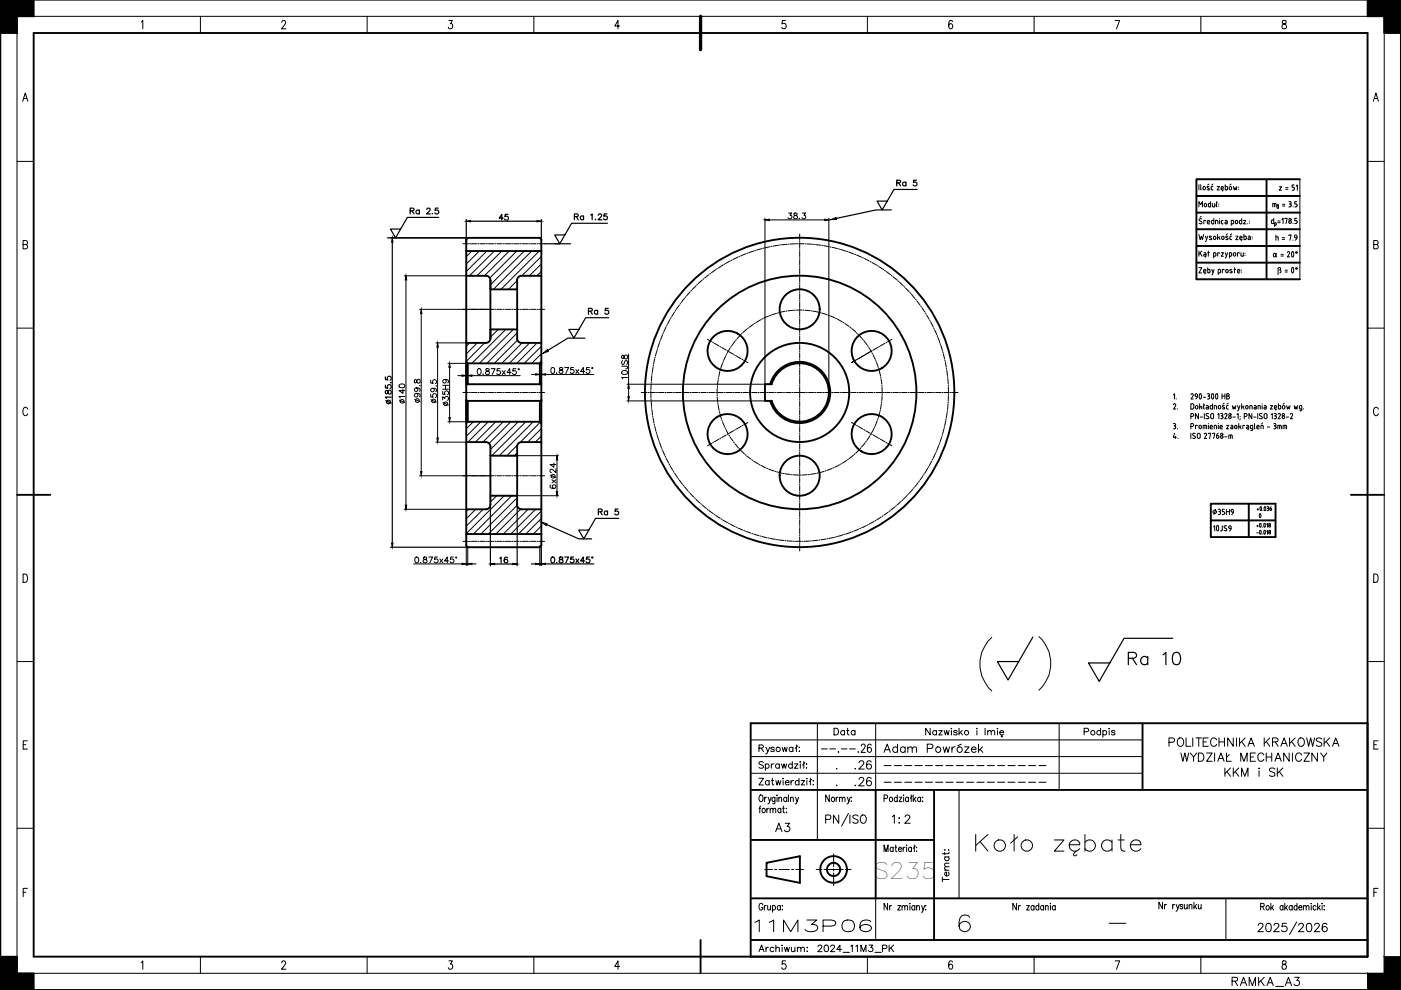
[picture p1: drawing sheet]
<svg xmlns="http://www.w3.org/2000/svg" width="297mm" height="210mm" viewBox="0 0 297 210" stroke-linecap="round" stroke-linejoin="round" font-family="sans-serif">
<defs><g id="words">
<text font-size="8.4" x="206" y="182.7">Koło zębate</text>
<g font-size="5.7">
<text x="238.5" y="142.2">Ra 10</text>
<text x="159.1" y="198.6">11M3P06</text>
</g>
<g font-size="4.9">
<text x="186.6" y="160.9">Adam Powrózek</text>
<text x="176.4" y="164.4">. .26</text>
<text x="176.4" y="167.9">. .26</text>
<text x="258.9" y="165.8">KKM i SK</text>
<text x="163.7" y="177.4">A3</text>
<text x="188.4" y="175.7">1:2</text>
<text x="260.3" y="210.3">RAMKA_A3</text>
</g>
<text font-size="4.8" x="185" y="186.4">S235</text>
<g font-size="4.4">
<text x="104.8" y="48">45</text>
<text x="87.1" y="86.8" transform="rotate(-90 87.1 86.8)">140</text>
<text x="93.8" y="86.8" transform="rotate(-90 93.8 86.8)">59.5</text>
<text x="105.1" y="120.7">16</text>
</g>
<g font-size="4">
<text x="189.1" y="40.6">Ra 5</text>
<text x="166.2" y="47.6">38.3</text>
<text x="123.8" y="67.7">Ra 5</text>
<text x="90.3" y="86.4" transform="rotate(-90 90.3 86.4)">99.8</text>
<text x="96.3" y="87.1" transform="rotate(-90 96.3 87.1)">35H9</text>
<text x="256.1" y="110.4">35H9</text>
</g>
<g font-size="2.6">
<text x="186.6" y="163.7">----------------</text>
<text x="186.6" y="167.2">----------------</text>
</g>
</g></defs>
<!-- layer: 0A widoczne krawedzie i zarysy -->
<g fill="none" stroke="#000" stroke-width=".4">
<path d="M.1 -.1v210h296.9v-210M7.1 7h282.8v195.8h-282.8zM268.5 38v21.2M275.6 38h-21.9v21.2h21.9M98.9 53.2v60h15.9M98.9 51.3v-.5l.3-.4h15.3l.3 .4v64.9l-.3 .3h-15.3l-.3-.3v-2.5M98.9 53.2h15.9M98.9 58.5h4.1M98.9 50.8v2.4M103 58.5a.96 .96 0 0 1 1 .9v12.3M109.7 59.4v12.3M110.6 58.5a.96 .96 0 0 0-1 .9"/>
<path d="M110.6 58.5h4.2M253.7 55.7h21.9M253.7 52.1h21.9M253.7 48.6h21.9M253.7 45.1h21.9M253.7 41.5h21.9M98.9 72.7h4.1M99.2 77h15.3M104 71.7a.96 .96 0 0 1-1 1M104 69.8h5.7M104 61.4h5.7M109.6 71.7a.96 .96 0 0 0 1 1"/>
<path d="M110.6 72.7h4.2M114.8 77v-.3l-.3 .3v4.5M98.9 93.7h4.1M98.9 84.7v4.7M98.9 85h15.9M99.2 81.5v-4.5l-.3-.3v4.8h15.9M99.2 89.4h15.3M99.2 89.4l-.3 .3M99.2 85v4.4M103 93.7a.96 .96 0 0 1 1 1v12.3a.96 .96 0 0 1-1 1M104 96.6h5.7M109.7 94.7v12.3"/>
<path d="M110.6 93.7a.96 .96 0 0 0-1 1M110.6 93.7h4.2M114.5 85v4.4l.3 .3M163.3 81.4a6.5 6.5 0 0 1 10-3.5 6.5 6.5 0 0 1 0 10.6 6.5 6.5 0 0 1-10-3.5M163.6 81.4a6.2 6.2 0 0 1 9.5-3.2 6.2 6.2 0 0 1 0 10 6.2 6.2 0 0 1-9.5-3.2M163.6 81.5h-1.4v3.5h1.4M3.6 104.9h7.1M98.9 108h4.1M104 105.1h5.7M109.6 107a.96 .96 0 0 0 1 1M110.6 108h4.2M256.7 110.3v-3.5h13.7v7.1h-13.7v-3.6h13.7"/>
<path d="M264.8 106.8v7.1M286.4 104.9h7.1M242.2 153.3v14.2M289.9 153.3h-130.7v49.5M159.2 178.1h38.8M159.2 167.5h130.7M185.7 167.5v23M198 167.5v31.8M148.5 199.3v7.1M159.2 190.5h130.7M159.2 199.3h130.7M162.5 182.9l7.1-1.4v5.7l-7.1-1.4z"/>
<circle cx="154.3" cy="74.4" r="4.2"/>
<circle cx="169.5" cy="65.6" r="4.2"/>
<circle cx="184.8" cy="74.4" r="4.2"/>
<circle cx="154.3" cy="92" r="4.2"/>
<circle cx="169.5" cy="83.2" r="32.8"/>
<circle cx="169.5" cy="83.2" r="24.8"/>
<circle cx="169.5" cy="83.2" r="10.5"/>
<circle cx="184.8" cy="92" r="4.2"/>
<circle cx="169.5" cy="100.9" r="4.2"/>
<circle cx="176.7" cy="184.3" r="2.83"/>
<circle cx="176.7" cy="184.3" r="1.41"/>
</g>
<!-- layer: 8 kreskowanie -->
<g fill="none" stroke="#000" stroke-width=".21">
<path d="M100 53.2l-1.1 1.2M101.6 53.2l-2.7 2.8M103.2 53.2l-4.3 4.4M104.8 53.2l-5.3 5.3M106.4 53.2l-5.3 5.3M108 53.2l-5.3 5.3M109.6 53.2l-5.7 5.7M109.7 59.5l-1.9 1.9M111.2 53.2l-7.2 7.2M112.7 53.2l-8.1 8.2M114.3 53.2l-8.1 8.2M114.8 54.4l-4.2 4.1"/>
<path d="M114.8 56l-2.6 2.5M114.8 57.5l-1 1M99.6 72.7l-.7 .8M101.2 72.7l-2.3 2.3M102.8 72.7l-3.9 3.9M104.1 69.8l-.1 .1M105.6 69.8l-1.6 1.7M107.2 69.8l-7.2 7.2M108.8 69.8l-7.2 7.2M109.7 61.1l-.3 .3M109.7 70.6l-6.5 6.4M109.7 72.1l-4.9 4.9"/>
<path d="M110.7 72.7l-4.3 4.3M112.3 72.7l-4.3 4.3M113.9 72.7l-4.3 4.3M114.8 73.4l-3.6 3.6M114.8 75l-2.1 2M114.8 76.6l-.5 .4M100.4 89.4l-1.5 1.5M101.9 89.4l-3 3.1M103.5 89.4l-4.3 4.3M105.1 89.4l-4.3 4.3M106.7 89.4l-4.3 4.3M108.3 89.4l-4.6 4.6"/>
<path d="M109.7 96l-.7 .6M109.7 94.4l-2.3 2.2M109.9 89.4l-5.9 5.9M111.5 89.4l-7.2 7.2M113.1 89.4l-7.2 7.2M114.6 89.5l-4.4 4.3M114.8 90.9l-2.9 2.8M114.8 92.5l-1.3 1.2M99.3 108l-.4 .4M100.8 108l-1.9 2M102.4 108l-3.5 3.6M105.3 105.1l-1.3 1.3"/>
<path d="M106.9 105.1l-8 8M108.5 105.1l-8.1 8.1M109.7 105.5l-7.8 7.7M109.7 107.1l-6.2 6.1M110.4 108l-5.3 5.2M112 108l-5.3 5.2M113.5 108l-5.2 5.2M114.8 108.3l-4.9 4.9M114.8 109.9l-3.3 3.3M114.8 111.5l-1.7 1.7M114.8 113.1l-.2 .1"/>
</g>
<!-- layer: 7 osie -->
<g fill="none" stroke="#000" stroke-width=".21">
<path d="M98.2 51.7h1.1M99.5 51.7h.2M100 51.7h1.1M101.3 51.7h.2M101.8 51.7h1.1M103.1 51.7h.2M103.6 51.7h1.1M104.9 51.7h.2M105.4 51.7h1.1M106.7 51.7h.2M107.2 51.7h1.1M108.5 51.7h.2"/>
<path d="M109 51.7h1.1M110.3 51.7h.2M110.8 51.7h1.1M112.1 51.7h.2M112.5 51.7h1.2M113.9 51.7h.2M114.3 51.7h1.2M148.9 59.4l-.9 .7M149.2 59.1l-.2 .1M150.3 58.2l-.9 .7M150.6 58l-.1 .1M151.7 57.2l-.9 .6"/>
<path d="M152.1 56.9l-.2 .2M153.3 56.2l-1 .6M153.6 56l-.2 .1M154.8 55.3l-1 .6M155.2 55.1l-.2 .1M156.4 54.5l-1 .5M156.9 54.3l-.3 .1M158.1 53.8l-1.1 .5M158.5 53.7l-.2 .1M159.8 53.2l-1.1 .4M160.2 53.1l-.2 .1M161.5 52.7l-1.1 .3"/>
<path d="M162 52.6l-.3 .1M163.3 52.3l-1.1 .2M163.7 52.2l-.2 .1M165 52l-1.1 .2M165.5 51.9l-.2 .1M166.8 51.8l-1.1 .1M167.1 51.8h.2M168.6 51.7h-1.1M168.9 51.7h.2M169.3 51.7h1.1M169.6 49.6v1.2M169.6 51v.3"/>
<path d="M169.6 51.5v1.1M169.6 52.8v.3M169.6 53.3v1.1M169.6 54.6v.3M169.6 55.1v1.1M169.6 56.4v.3M169.6 56.9v1.1M169.6 58.2v.3M169.6 58.7v1.1M170.7 51.7h.2M171.1 51.7l1.1 .1M172.5 51.8h.2"/>
<path d="M172.9 51.9l1.1 .1M174.3 52l.2 .1M174.7 52.1l1.1 .2M176 52.4h.2M176.5 52.4l1.1 .3M177.8 52.8h.2M178.2 52.9l1.1 .3M179.5 53.3l.2 .1M179.9 53.4l1.1 .4M181.2 53.9l.2 .1M181.6 54.1l1.1 .4M182.8 54.6l.3 .1"/>
<path d="M183.3 54.8l1 .5M184.5 55.4l.2 .1M184.9 55.6l.9 .6M186 56.3l.2 .1M186.4 56.6l1 .6M187.5 57.3l.2 .1M187.9 57.6l.9 .6M189 58.4l.2 .1M189.3 58.7l.9 .7M190.4 59.5l.1 .2M190.7 59.8l.8 .8M98.2 65.6h1.1"/>
<path d="M99.5 65.6h.2M100 65.6h1.1M101.3 65.6h.2M101.8 65.6h1.1M103.1 65.6h.2M103.6 65.6h1.1M104.9 65.6h.2M105.4 65.6h1.1M106.7 65.6h.2M107.2 65.6h1.1M108.5 65.6h.2M109 65.6h1.1"/>
<path d="M110.3 65.6h.2M110.8 65.6h1.1M112.1 65.6h.2M112.5 65.6h1.2M113.9 65.6h.2M114.3 65.6h1.2M138.2 79.6l-.1 1.2M138.3 79.2l-.1 .2M138.5 77.9l-.2 1.1M138.5 77.4v.2M138.8 76.1l-.2 1.1M138.9 75.7v.2"/>
<path d="M139.3 74.4l-.3 1M139.4 73.9l-.1 .2M139.8 72.6l-.3 1.1M140 72.2l-.1 .2M140.5 71l-.4 1M140.7 70.5l-.1 .3M141.2 69.3l-.5 1M141.4 68.9l-.1 .2M142.1 67.7l-.6 1M142.3 67.3l-.1 .2M143 66.2l-.6 .9M143.2 65.8l-.1 .2"/>
<path d="M144 64.7l-.6 .9M144.3 64.3l-.1 .2M145.1 63.3l-.7 .8M145.4 62.9l-.1 .2M146.3 61.9l-.8 .9M146.6 61.6l-.1 .1M147.6 60.6l-.8 .8M147.9 60.3l-.2 .1M150 71.9l.9 .5M151.1 72.6l.2 .1M151.5 72.8l.9 .5M152.6 78.8l-.2 1.1"/>
<path d="M152.6 73.5l.2 .1M152.7 78.4v.2M153 73.7l1 .5M153.2 77.1l-.4 1M153.3 76.6v.2M153.9 75.4l-.5 1M154.1 75l-.1 .2M154.2 74.4l.2 .1M154.6 74.6l.9 .5M154.8 73.8l-.6 1M155 73.5l-.1 .2M155.7 75.3l.2 .1"/>
<path d="M155.8 72.4l-.6 .9M156.1 72l-.1 .2M156.1 75.5l1 .5M157 71l-.7 .9M157.3 76.2l.2 .1M157.3 70.7l-.1 .2M157.7 76.4l.9 .5M158.3 69.8l-.8 .7M158.7 69.5l-.2 .2M159.8 68.7l-.9 .7M160.2 68.5l-.2 .1M161.3 67.8l-1 .6"/>
<path d="M161.7 67.6l-.2 .1M162.9 67l-1 .5M163.4 66.9h-.2M164.6 66.4l-1 .4M165.1 66.3l-.2 .1M166.4 66l-1.1 .3M166.8 65.9l-.2 .1M168.2 65.8l-1.1 .1M168.6 65.8h-.2M169.6 60v.3M169.6 60.5v1.1M169.6 61.8v.3"/>
<path d="M169.6 62.3v1.1M169.6 63.6v.3M169.6 64.1v1.1M169.6 65.4v.3M169.6 65.9v1.1M169.6 67.2v.3M169.6 67.7v1.1M169.6 69v.3M169.6 69.5v1.1M169.6 70.8v.2M169.6 71.3v1.1M169.6 72.6v.2"/>
<path d="M169.6 73.1v1.1M169.6 74.4v.2M169.6 74.9v1.1M169.6 76.2v.2M169.6 76.7v1.1M169.6 78v.2M169.6 78.4v1.2M169.6 79.8v.2M170 65.7l-1.1 .1M170.2 65.7l.2 .1M170.7 65.8l1.1 .1M172 65.9h.2"/>
<path d="M172.5 66l1.1 .2M173.8 66.2l.2 .1M174.2 66.4l1.1 .3M175.5 66.8l.2 .1M175.9 66.9l1.1 .5M177.2 67.5l.2 .1M177.6 67.7l.9 .5M178.7 68.3l.2 .2M179.1 68.6l1 .6M180.2 69.4l.2 .1M180.6 69.7l.8 .7M181.6 70.5l.1 .2"/>
<path d="M181.9 70.9l.8 .8M182.8 71.9l.2 .1M183.1 72.2l.7 .9M183.9 73.3l.2 .2M184.2 73.7l.6 .9M184.5 74.6l-4 2.3 .9-.5M184.8 74.4l-1.1 .6M184.9 74.8l.1 .2M184.9 74.4l-.2 .1M185.1 75.2l.5 1M185.7 76.4v.2M185.8 76.8l.4 1.1"/>
<path d="M186.1 73.7l-1 .5M186.3 78.1v.2M186.4 78.6l.3 1M186.5 73.5l-.2 .1M186.7 79.9l.1 .2M187.6 72.8l-.9 .5M188 72.6l-.2 .1M189.1 71.9l-.9 .5M191.7 60.8l.1 .1M192 61.1l.8 .8M192.9 62.1l.2 .1M193.2 62.4l.8 .9"/>
<path d="M194.1 63.4l.2 .2M194.4 63.8l.7 .9M195.2 64.9l.1 .1M195.5 65.2l.6 1M196.2 66.4l.1 .1M196.4 66.8l.6 .9M197.1 67.9l.1 .2M197.3 68.3l.6 1M198 69.5v.2M198.1 69.9l.5 1M198.7 71.2l.1 .2M198.9 71.6l.3 1"/>
<path d="M199.3 72.8l.1 .3M199.5 73.3l.3 1.1M199.9 74.6v.2M200 75l.3 1.1M200.3 76.3l.1 .2M200.4 76.7l.2 1.1M200.7 78.1v.2M200.8 78.5l.1 1.1M200.9 79.9v.2M98.2 83.2h1.1M98.9 81.5v1.7M99.5 83.2h.2"/>
<path d="M100 83.2h1.1M101.3 83.2h.2M101.8 83.2h1.1M103.1 83.2h.2M103.6 83.2h1.1M104.9 83.2h.2M105.4 83.2h1.1M106.7 83.2h.2M107.2 83.2h1.1M108.5 83.2h.2M109 83.2h1.1M110.3 83.2h.2"/>
<path d="M110.8 83.2h1.1M112.1 83.2h.2M112.5 83.2h1.2M113.9 83.2h.2M114.3 83.2h1.2M136 83.2h1.1M137.4 83.2h.2M137.8 83.2h1.1M138 82.8v.2M138 83.2v1.2M138 84.6v.2M138.1 81.4l-.1 1.2"/>
<path d="M138.1 85v1.2M138.1 81v.2M138.2 86.4v.2M138.2 86.8l.2 1.2M138.4 88.2v.2M138.5 88.6l.2 1.1M138.7 90l.1 .2M138.8 90.4l.3 1.1M139.2 91.7v.2M139.2 83.2h.2M139.3 92.1l.3 1.1M139.6 83.2h1.1"/>
<path d="M139.7 93.4l.1 .2M139.8 93.8l.4 1.1M140.3 95.1l.1 .2M140.5 95.5l.5 1.1M141 83.2h.2M141 96.7l.1 .3M141.2 97.2l.6 1M141.4 83.2h1.1M141.9 98.4l.1 .2M142.1 98.8l.5 .9M142.8 83.2h.2M142.8 99.9l.1 .2"/>
<path d="M143.2 83.2h1.1M144.6 83.2h.2M145 83.2h1.1M146.4 83.2h.2M146.8 83.2h1.1M148.2 83.2h.2M148.6 83.2h1.1M150 83.2h.2M150.4 83.2h1.1M150.9 94l-.9 .5M151.3 93.8l-.2 .1M151.8 83.2h.2"/>
<path d="M152 83.7l.1 .2M152.1 82.3l-.1 1.2M152.1 84.2l.1 1.1M152.1 81.9v.2M152.2 83.2h1.1M152.2 85.5v.2M152.3 80.6l-.2 1.1M152.3 85.9l.2 1.1M152.3 80.1v.2M152.4 93.1l-.9 .6M152.5 87.3l.1 .2M152.6 87.7l.4 1.1"/>
<path d="M152.8 92.9l-.2 .1M153 89l.1 .2M153.2 89.4l.4 1.1M153.5 83.2h.3M153.7 90.6l.1 .3M153.9 91.1l.5 .9M154 92.2l-1 .6M154 83.2h1.1M154.4 92l-.2 .1M154.6 92.2l.1 .2M154.8 92.6l.6 .9M155.3 83.2h.3"/>
<path d="M155.5 91.3l-.9 .6M155.6 93.7l.1 .2M155.8 83.2h1.1M155.8 94.1l.8 .9M155.9 91.1l-.2 .1M156.7 95.1l.2 .2M157 95.5l.8 .7M157.1 90.4l-1 .6M157.1 83.2h.3M157.5 90.2l-.2 .1M157.6 83.2h1.1M158 96.4l.2 .1"/>
<path d="M158.4 96.7l.8 .7M158.6 89.6l-.9 .5M158.9 83.2h.3M159.4 83.2h1.1M159.4 97.5l.2 .1M159.8 97.8l.9 .6M160.7 83.2h.2M160.9 98.5l.2 .1M161.2 83.2h1.1M161.3 98.7l1.1 .5M162.5 83.2h.2M162.5 99.3h.3"/>
<path d="M163 99.4l1 .4M163 83.2h1.1M164.2 99.9l.3 .1M164.3 83.2h.2M164.8 83.2h1.1M166.1 83.2h.2M166.6 83.2h1.1M167.9 83.2h.2M168.3 83.2h2.4M169.6 80.2v1.2M169.6 81.6v.2M169.6 82v2.4"/>
<path d="M169.6 84.6v.3M169.6 85.1v1.1M169.6 86.4v.3M169.6 86.9v1.1M169.6 88.2v.3M169.6 88.7v1.1M169.6 90v.3M169.6 90.5v1.1M169.6 91.8v.2M169.6 92.3v1.1M169.6 93.6v.2M169.6 94.1v1.1"/>
<path d="M169.6 95.4v.2M169.6 95.9v1.1M169.6 97.2v.2M169.6 97.7v1.1M169.6 99v.2M169.6 99.5v1.1M171 83.2h.2M171.4 83.2h1.1M172.7 83.2h.3M173.2 83.2h1.1M174.5 83.2h.3M174.7 100l-1.1 .3"/>
<path d="M175 83.2h1.1M175.1 99.8l-.2 .1M176.3 83.2h.3M176.4 99.3l-1.1 .5M176.8 99.2h-.2M176.8 83.2h1.1M178 98.5l-1 .6M178.1 83.2h.3M178.4 98.3l-.2 .1M178.6 83.2h1.1M179.5 97.6l-.9 .6M179.9 97.3l-.2 .2"/>
<path d="M179.9 83.2h.3M180.4 83.2h1.1M180.5 89.6l.9 .5M180.9 96.5l-.8 .7M181.3 96.2l-.2 .2M181.6 90.2l.2 .1M181.7 83.2h.3M182 90.4l1 .6M182.2 83.2h1.1M182.3 95.3l-.9 .8M182.5 94.9l-.1 .2M183.2 91.1l.2 .1"/>
<path d="M183.4 93.9l-.7 .9M183.5 83.2h.3M183.5 91.3l1 .6M183.7 93.5l-.2 .2M184 83.2h1.1M184.4 92.4l-.6 1M184.7 92l-.1 .2M184.7 92l.2 .1M185.1 92.2l1 .6M185.3 90.8l-.5 1M185.3 83.2h.3M185.5 90.4l-.1 .2"/>
<path d="M185.8 83.2h1.1M186 89.2l-.4 1M186.1 88.7v.3M186.3 92.9l.2 .1M186.5 87.5l-.3 1M186.6 87v.2M186.7 93.1l.9 .6M186.8 80.3l.2 1.1M186.9 85.7l-.2 1.1M186.9 85.2v.3M187 81.7v.2M187 83.9v1.1"/>
<path d="M187 82.1v1.1M187 83.4v.3M187.1 83.2h.3M187.6 83.2h1.1M187.8 93.8l.2 .1M188.2 94l.9 .5M188.9 83.2h.3M189.4 83.2h1.1M190.7 83.2h.3M191.2 83.2h1.1M192.5 83.2h.2M193 83.2h1.1"/>
<path d="M194.3 83.2h.2M194.8 83.2h1.1M196.1 83.2h.2M196.6 83.2h1.1M196.7 99.3l-.6 1M196.9 98.9l-.1 .2M197.6 97.7l-.6 1M197.8 97.3l-.1 .2M197.9 83.2h.2M198.3 96.1l-.4 1M198.4 83.2h1.1M198.5 95.7l-.1 .2"/>
<path d="M199 94.4l-.4 1.1M199.2 94l-.1 .2M199.6 92.7l-.3 1.1M199.7 83.2h.2M199.8 92.3l-.1 .2M200.1 91l-.3 1.1M200.1 83.2h1.2M200.2 90.6v.2M200.5 89.3l-.2 1.1M200.6 88.8v.2M200.8 87.5l-.2 1.1M200.9 87l-.1 .2"/>
<path d="M201 80.3v1.1M201 85.7l-.1 1.1M201 85.2v.3M201.1 82.1v1.1M201.1 81.7v.2M201.1 83.9l-.1 1.1M201.1 83.4v.3M201.5 83.2h.2M201.9 83.2h1.2M98.2 114.8h1.1M98.2 100.9h1.1M99.5 114.8h.2"/>
<path d="M99.5 100.9h.2M100 114.8h1.1M100 100.9h1.1M101.3 114.8h.2M101.3 100.9h.2M101.8 114.8h1.1M101.8 100.9h1.1M103.1 114.8h.2M103.1 100.9h.2M103.6 114.8h1.1M103.6 100.9h1.1M104 100.9v.9"/>
<path d="M104 102v.2M104 102.4v1.1M104 103.8v.2M104 104.2v.9M104.9 114.8h.2M104.9 100.9h.2M105.4 114.8h1.1M105.4 100.9h1.1M106.7 114.8h.2M106.7 100.9h.2M107.2 114.8h1.1M107.2 100.9h1.1"/>
<path d="M108.5 114.8h.2M108.5 100.9h.2M109 114.8h1.1M109 100.9h1.1M110.3 114.8h.2M110.3 100.9h.2M110.8 114.8h1.1M110.8 100.9h1.1M112.1 114.8h.2M112.1 100.9h.2M112.5 114.8h1.2M112.5 100.9h1.2"/>
<path d="M113.9 114.8h.2M113.9 100.9h.2M114.3 114.8h1.2M114.3 100.9h1.2M143 100.3l.6 .9M143.8 101.4l.1 .2M144 101.8l.7 .9M144.9 102.9l.1 .1M145.1 103.2l.7 .9M146 104.2l.2 .2M146.3 104.6l.8 .8M147.2 105.6l.2 .1"/>
<path d="M147.6 105.9l.8 .7M148.6 106.8l.1 .1M148.9 107.1l.9 .7M149.9 107.9l.2 .2M150.3 108.2l.9 .7M151.4 109l.2 .1M151.8 109.3l.9 .6M152.9 110l.2 .1M153.3 110.3l.9 .5M154.4 110.9l.2 .1M154.8 111.1l1 .5M156 111.8h.2"/>
<path d="M156.4 111.9l1.1 .5M157.7 112.5l.2 .1M158.1 112.6l1.1 .4M159.4 113.1l.2 .1M159.8 113.2l1.1 .4M161.1 113.6l.2 .1M161.6 113.7l1 .3M162.9 114.1h.2M163.3 114.1l1.1 .3M164.6 114.4h.3M164.7 100l1.1 .3M165.1 114.5l1.1 .1"/>
<path d="M166 100.4h.2M166.4 100.4l1.1 .2M166.4 114.6l.2 .1M166.9 114.7h1.1M167.8 100.6l.2 .1M168.2 100.7h1.1M168.2 114.8h.2M168.7 114.8h1.1M169.6 100.8v.2M169.6 101.3v1.1M169.6 102.6v.2M169.6 103.1v1.1"/>
<path d="M169.6 104.4v.2M169.6 104.9v1.1M169.6 106.2v.2M169.6 106.7v1.1M169.6 108v.2M169.6 108.5v1.1M169.6 109.8v.2M169.6 110.3v1.1M169.6 111.6v.2M169.6 112v1.1M169.6 113.4v.2M169.6 113.8v1.1"/>
<path d="M169.6 115.2v.2M169.6 115.6v1.2M169.6 100.7h.2M170 114.8h.2M171.1 100.6l-1.1 .1M171.6 114.7l-1.1 .1M171.6 100.6h-.2M171.8 114.7h.2M172.9 100.4l-1.1 .2M173.4 100.3h-.2M173.4 114.5l-1.1 .2M173.8 114.5h-.2"/>
<path d="M175.2 114.3l-1.1 .2M175.6 114.2h-.2M176.9 113.9l-1.1 .2M177.4 113.8h-.2M178.7 113.4l-1.1 .3M179.1 113.3l-.2 .1M180.4 112.9l-1.1 .3M180.8 112.7l-.2 .1M182 112.2l-1 .4M182.5 112l-.2 .1M183.7 111.4l-1 .5M184.1 111.2l-.2 .1"/>
<path d="M185.3 110.6l-1 .5M185.7 110.4l-.2 .1M186.8 109.6l-.9 .7M187.2 109.4l-.2 .1M188.3 108.6l-.9 .7M188.6 108.3l-.1 .2M189.7 107.5l-.9 .7M190 107.2l-.1 .2M191.1 106.3l-.9 .8M191.4 106l-.2 .2M192.3 105l-.8 .8M192.6 104.7l-.1 .2"/>
<path d="M193.6 103.7l-.8 .9M193.8 103.3l-.1 .2M194.7 102.3l-.7 .9M195 101.9l-.2 .2M195.7 100.8l-.6 1M196 100.4l-.2 .2M162.1 184.4h1.7M164.2 184.4h.5M165.1 184.4h2.3M167.8 184.4h.5M168.7 184.4h1.7M173 184.4h1.3"/>
<path d="M174.7 184.4h.5M175.6 184.4h2.2M176.7 181.1v2.7M176.7 184.2v.5M176.7 185.1v2.7M178.3 184.4h.5M179.2 184.4h1.2"/>
</g>
<!-- layer: 5 wymiarowanie -->
<g fill="none" stroke="#000" stroke-width=".21">
<path d="M85.7 58.5h13.2M86.1 59.4v47.7M162.2 46.3v35.2M163.1 46.6h11.7M175.7 46.3v36.9M88.9 65.6h15.1M89.3 66.5v33.5M92.4 72.7h6.5M92.8 73.6v19.3M95 77h4.2M95.3 77.9v10.6M112.7 79.4h.9"/>
<path d="M114.5 79.1v2.4M114.5 79.4h.3M114.8 79.1v2.4M115.7 79.4h10.2M117 78l.1-.1a.65 .65 0 0 1 .5 .7 .65 .65 0 0 1-.5 .6l-.1-.1-.2-.5zM118 79.1h.1M118.7 78v.4a.5 .5 0 0 1 .5 .1 .5 .5 0 0 1 .1 .6h-.6a.5 .5 0 0 1 0-.6 .5 .5 0 0 1 .6-.1v-.4zM119.7 77.9h.9l-.6 1.3M121.6 77.9h-.6v.6a.44 .44 0 0 1 .6 0 .44 .44 0 0 1-.1 .6 .44 .44 0 0 1-.6-.2M122.1 78.4l.6 .8M122.7 78.4l-.6 .8M124 78.8h-.9l.6-.9v1.3"/>
<path d="M125 77.9h-.6l-.1 .6a.43 .43 0 0 1 .7-.1 .43 .43 0 0 1-.1 .7 .43 .43 0 0 1-.6-.2M131.8 77.6l1.2 .1v.4l-.4 .1M131.9 78.8a.62 .62 0 0 1 .7-.3 .62 .62 0 0 1 .4 .7l-.5 .2a.53 .53 0 0 1-.7-.3zM131.9 75.4l-.1 .4 .3 .2 .4-.7h.4l.1 .7h-.5l-.3-.6zM132 76.4l-.2 .3 .2 .6 .3-.1 .4-.8h.2l.1 .3-.1 .6M133.3 75v6.5M92.4 93.7h6.5M95 89.4h4.2M106.8 96.6h11.6M117.4 98.2v.9l-.8-.6h1.3M117.9 99.4v.8l-.9-.7-.4 .2 .1 .4 .2 .1M118.1 97.5v6.7"/>
<path d="M132.9 85h30.4M132.9 81.5h30.4M133 80h-1.2l.2 .3M133.3 82.4v1.7M248.8 83.7l.2-.2v1.1M248.8 89.8l.4 .1 .1 .1-.3 .3M248.9 90.3h.1M249 90.3l.2 .1 .1 .3M249 91.9l-.2 .8h.6M249 85.6l.3 .1-.1 .3M249 85.6l-.2 .2M249.2 92.5v.5"/>
<path d="M249.3 90.7l-.1 .1-.4 .1M249.3 86l-.5 .7h.5M249.4 84.5v.1M249.6 90.9h.1M249.7 86.7h.1M249.8 92.9v.1M252.5 90.4l.6-.1-.2-.5h-.4v1.1M252.5 88.3h.3M252.5 91.9v1.1M252.8 83.5l-.3 .2M252.8 83.5l.2 .2-.5 .9h.5M252.8 88.3l.3-.2v-.3l-.6-.1v1.1"/>
<path d="M253.1 85.9l-.2-.3h-.4v1.1l.6-.1v-.6M253.3 92.5l.1 .4h-.5M253.4 83.7l.2-.2 .3 .2M253.4 83.7l.2 .4M253.4 91.9h-.3l-.2 .1 .1 .3 .4 .2M253.5 86.5l.2 .2 .3-.2M253.6 84.1h.3M253.8 92.7l.3 .3 .4-.3M253.9 90.3l-.4-.1v.7M253.9 92.7v-.7l.2-.1 .3 .1 .1 .7M253.9 83.7a.69 .69 0 0 1-.4 .9M254 86.2l-.3-.2h-.2v.5"/>
<path d="M254 86.2v.3M254.1 87.7v1.1l-.6-1.1v1.1M254.2 90.7l.3 .2 .2-.2M254.3 85.6v1.1M254.4 83.5a.63 .63 0 0 1 0 1.1l-.2-.6zM254.5 88.4h.5M254.6 86.2l.2 .5M254.7 90.4l-.2-.2h-.2l-.1 .5M254.7 90.4v.3M254.8 86.1l-.5 .3M255.1 84.2h.5M255.2 85.6l.1 1.1"/>
<path d="M255.3 92l.3-.1 .2 .1-.5 1h.5M255.3 87.7v1.1M255.4 85.8l-.3 .6M255.5 90.2v.7M255.6 90.2l.2 .2v.5M255.6 90.2h-.5v.7M255.8 86h.2M255.9 86.4l-.2 .1 .2 .2M255.9 86.4h.3M256 86l.2 .2v.5h-.3M256 83.5h.4l.1 .2-.3 .3M256.1 84h.1"/>
<path d="M256.2 92v-.1h.5l-.3 1.1M256.2 89.8v.1M256.2 90.2v.7M256.2 84l.3 .2M256.3 87.7h-.3l-.3 .2 .6 .7a.37 .37 0 0 1-.6 .1M256.5 84.4l-.1 .1-.4 .1M256.5 84.2v.2M256.6 90.5h.5l-.1-.3h-.4v.5l.5 .2M256.7 87.8l.3-.1 .3 .1v.7l-.1 .2-.5-.1zM257 83.5a.61 .61 0 0 1 .4 .5 .61 .61 0 0 1-.4 .6l-.2-.6zM257.1 85.6v1.1h-.5v-.7h.5M257.1 92v-.1h.5l-.3 1.1"/>
<path d="M257.4 86.7v-.7h.5v.7M257.4 90.9v-.7h.5v.7M257.9 83.5a.61 .61 0 0 1 .3 .5 .61 .61 0 0 1-.3 .6l-.2-.6zM257.9 92.4l.1 .5 .2 .1 .2-.3M257.9 92.4h.3M258.2 87.9l.2-.2v1.1M258.2 92.3l.2 .1v.3M258.3 91.9l-.4 .5M258.3 86.5l.2 .2 .3-.2M258.3 89.8v.1M258.3 90.2v.7M258.8 86.2l-.3-.2h-.1l-.1 .5"/>
<path d="M258.8 92.6l.2-.2 .3 .3-.3 .3-.2-.3M258.8 87.7h.4l.1 .2-.3 .3M258.8 86.2v.3M258.8 92.6v.1M258.9 90.9h.3M258.9 88.2h.1M259 88.2l.3 .4M259.1 84h.6M259.1 83.5v1.1M259.2 90.4l-.3-.2h-.2v.5l.1 .2M259.2 90.4v.1h-.5M259.3 88.5l-.1 .2-.4 .1"/>
<path d="M259.6 85.5l-.3 .2M259.6 86.4v.3l-.4-.1M259.6 86.1h-.4l.4 .3M259.6 87.9l.4-.2 .1 .3M259.7 92.6h.5M259.7 83.5v1.1M260 90.2h.5l-.5 .7h.5M260.1 83.5h.4l.1 .2-.2 .3 .3 .3-.2 .3h-.4zM260.1 84h.3M260.1 88.1l-.4 .7h.5M260.4 86h-.3l-.1 .5 .4 .2M260.4 85.5l-.2 .2"/>
<path d="M260.5 93v-.8l.7 .1 .1 .7M260.5 88.5l.3 .3 .2-.3M260.9 92.2v.8M261 90.2h.2M261 88.4l-.2-.2h-.2l-.1 .4M261 88.4v.2M261.2 90.2l.2 .2v.5h-.4v-.3l.4-.1M261.3 86l.2 .7 .1-.5 .2 .5 .2-.7M261.4 88.4h.5M261.8 90.7v-.5h.2h.2l.1 .5M261.8 90.7l.2 .2 .3-.2M262.3 87.9l.2-.2v1.1"/>
<path d="M262.4 86l.2 .7M262.6 89.8v1.1M262.9 90.4l.2 .5M262.9 86l-.4 1.1h-.1M262.9 88.8v.2M262.9 88.3v.1M263.1 90.3l-.5 .2M263.3 85.6v1.1M263.5 86.2l.3 .5M263.8 86.1l-.5 .3M263.8 88.3h.3M263.9 90.3l-.4-.1v.7"/>
<path d="M264.1 88.3l.3-.2v-.3l-.6-.1v1.1M264.1 86.5l.3 .2 .2-.2M264.1 86.5l.1-.5h.2h.1l.1 .5M264.3 90.2h.2M264.5 90.2l.2 .2v.5h-.4v-.3l.4-.1M264.7 90.9l-.1 .3M265.1 90.4l.1-.2h.4v.9l-.1 .1-.3 .1M265.1 90.7l.1 .1 .4 .1M265.1 90.4v.3M265.3 86l.2 .2v.5M265.3 86h-.3v.7M265.4 87.7v1.1l-.6-1.1v1.1"/>
<path d="M265.8 88.4h.5M265.9 86h.4v.7h-.4v-.3h.4M266 89.8l.1 1.1M266.5 90.5h.5l-.1-.3h-.4v.5l.5 .2M266.7 87.7v1.1M266.7 86.7v-.7h.4l.1 .7M267.2 88.2l.3 .1 .1 .3a.37 .37 0 0 1-.6 .1M267.3 90.9v-.7h.5v.7M267.6 87.7h-.5l.1 .4M267.6 85.6v.1M267.6 86v.7M267.7 89.7l-.2 .2"/>
<path d="M268 86h.2M268.1 87.8l.2-.1 .3 .1v.7l-.1 .2-.4-.1zM268.2 86l.2 .2M268.5 86.2v.5h-.5v-.3h.5M268.7 90.5h.5M269.3 86h.5l-.5 .7h.5M269.5 87.9l.3-.2v1.1M270.1 89.8h.2M270.1 90.9h.2M270.1 87.7h.4l.1 .2-.2 .3M270.2 90.3h.1M270.2 86.5l.5 .2"/>
<path d="M270.2 86.2l.2-.2 .3 .2M270.2 86.2v.3M270.2 88.2h.2M270.3 89.8l.2 .2-.2 .3 .3 .4M270.4 88.2l.2 .2M270.5 86.7v.3M270.5 90.7l-.2 .2M270.6 88.5l-.1 .2-.4 .1M270.6 88.4v.2M270.7 86.2v.2h-.5M271 87.9l.2-.2 .3 .2-.5 .9h.5M271 85.6v1.1h.3l.3-.2-.1-.5h-.5"/>
<path d="M271.3 90.2v.7M271.7 90.4l-.3-.2h-.5v.7M271.7 90.4v.5M271.9 88.5l.2 .3 .2-.3M271.9 88.6v-.4h.2l.3 .4M271.9 86.5l.3 .2 .2-.2M272 90.9v-.7h.7l.1 .7M272.3 85.5l-.3 .2M272.4 86.2l-.2-.2h-.2l-.1 .5M272.4 86.2v.3M272.4 90.2v.7M272.7 88.4h.5"/>
<path d="M272.8 86l.2 .7 .2-.5 .2 .5 .1-.7M273.6 87.9l.2-.2 .3 .2-.5 .9h.5M274.4 86l.2 .7 .2-.5 .2 .5 .1-.7M275.5 86.2l.1-.2h.4v.9l-.1 .1-.3 .1M275.5 86.5l.1 .1 .4 .1M275.5 86.2v.3M276.4 86.7h.1M85.7 108h13.2M87.7 119.6h10.3M88.1 118.2a.6 .6 0 0 1 .8 .4 .6 .6 0 0 1-.5 .7h-.1a.8 .8 0 0 1-.2-1.1zM88.9 100.9h15.1M89.2 119.2v.1"/>
<path d="M89.8 118.2v.3l.6 .2 .1 .2a.41 .41 0 0 1-.4 .4 .41 .41 0 0 1-.4-.4l.8-.5-.3-.3zM90.9 118.1h.8l-.6 1.2M92.8 118.1h-.6l-.1 .5a.43 .43 0 0 1 .7 0 .43 .43 0 0 1-.1 .7 .43 .43 0 0 1-.6-.2M93.2 118.5l.7 .8M93.9 118.5l-.7 .8M95.1 118.9h-.9l.6-.8v1.2M96.1 118.1h-.5l-.1 .5a.43 .43 0 0 1 .6 0 .43 .43 0 0 1 0 .7 .43 .43 0 0 1-.7-.2M98.9 115.7v4.2M98.9 119.6h.3M99.2 116v3.9M100.1 119.6h.9M106.8 105.1h11.6"/>
<path d="M116.7 100.7l1.2 .6M116.8 102.8l-.1 .1a.61 .61 0 0 0 .4 .7 .61 .61 0 0 0 .8-.4 .38 .38 0 0 0-.4-.4 .38 .38 0 0 0-.4 .3 .38 .38 0 0 0 .3 .4M117 101.7l.9 .7M117.9 101.7l-.9 .7M257.3 111.7l.2-.2v1.1M258 111.5l-.1 .8 .3 .3 .2-.6-.1-.5M259.2 111.5v.8l-.4 .3M259.7 111.9l.3 .2M259.8 111.5l-.3 .1 .2 .3M260 112.1l.1 .3a.36 .36 0 0 1-.6 0M260.5 111.7l.1 .3 .4 .1M261 112l-.4 .6"/>
<path d="M261 111.7v.3M266.5 111.5h.3M266.5 113h.3M266.5 108h.4M266.6 111.3v.4M266.7 107.8v.4M267.1 108.9a.42 .42 0 0 1 .3 .4 .42 .42 0 0 1-.3 .4l-.1-.2zM267.1 111h.1a.43 .43 0 0 1 .2 .4 .43 .43 0 0 1-.2 .4zM267.2 112.4a.45 .45 0 0 1 0 .8l-.1-.2zM267.2 108.2h.2M267.2 108.2l-.1-.5 .2-.3 .2 .3-.1 .5M267.7 111.7v.1"/>
<path d="M267.7 113.2v.1M267.8 108.2v.1M268 111h.1a.43 .43 0 0 1 .2 .4 .43 .43 0 0 1-.2 .4zM268.1 112.4a.45 .45 0 0 1 0 .8l-.2-.2zM268.1 108.2h.2M268.3 107.5l-.2-.1-.1 .3 .1 .5M268.3 107.5v.7M268.6 111.2l.1-.2v.8M268.6 112.6l.1-.1v.8M268.6 107.5h.2M268.6 108.3h.2M268.7 107.8h.1"/>
<path d="M268.8 107.4l.2 .2-.2 .2 .2 .3-.2 .1M269 111.6l.2 .2 .2-.2M269 113l.2-.2 .2 .2M269 111.6l.2-.3 .2 .3M269 113l.2 .2 .2-.2M269.3 107.8h.3v.4h-.3zM269.5 107.4l-.3 .4"/>
<circle cx="125.6" cy="78" r=".12"/>
<circle cx="259" cy="92.1" r=".24"/>
<circle cx="260.8" cy="87.9" r=".24"/>
<circle cx="272.1" cy="87.9" r=".24"/>
<circle cx="96.7" cy="118.2" r=".12"/>
<circle cx="117.3" cy="101" r=".4"/>
<circle cx="269.2" cy="112.6" r=".18"/>
<circle cx="269.2" cy="111.1" r=".18"/>
</g>
<g fill="#000" stroke="#000" stroke-width=".21">
<path d="M86.1 58.5l.1 .9h-.3zM162.2 46.6l.9-.1v.3zM174.8 46.5l.9 .1-.9 .2zM89.3 65.6l.2 .9h-.3zM92.8 72.7l.1 .9h-.3zM95.3 77l.2 .9h-.3zM113.6 79.2l.9 .2-.9 .1zM114.8 79.4l.9-.2v.3zM89.2 100h.3l-.2 .9zM92.6 92.9h.3l-.1 .8zM95.2 88.5h.3l-.2 .9zM118.1 96.6l.1 .9h-.3z"/>
<path d="M133.1 84.1h.3l-.1 .9zM133.3 81.5l.1 .9h-.3zM85.9 107.1h.3l-.1 .9zM98 119.4l.9 .2-.9 .1zM99.2 119.6l.9-.2v.3zM117.9 104.2h.3l-.1 .9z"/>
</g>
<!-- layer: AM_5 -->
<g fill="none" stroke="#000" stroke-width=".25">
<path d="M82.1 50.4h17.1M83.2 51.3v63.8M87 44.7h.7v-.5l-.7-.1v1.3M87.4 44.7l.4 .7M88.9 44.7a.4 .4 0 0 0-.6 0 .4 .4 0 0 0 0 .5 .4 .4 0 0 0 .6 0M88.9 44.5v.9M90.5 44.4l.2-.3 .5 .3-.2 .4-.6 .6h.9M91.7 45.2v.1M92.9 44.1h-.6v.6a.44 .44 0 0 1 .6-.1 .44 .44 0 0 1 0 .7 .44 .44 0 0 1-.7-.2M93 46.1h-6.6l-2.5 4.3-1.1-1.8h2.1M98.9 46.5v5.2M99.7 46.9h14.2"/>
<path d="M114.8 46.5v5.2M115.5 51.7h5.5M121.8 45.9h.7l.1-.3-.3-.2h-.5v1.2M122.2 45.9l.4 .7M123.7 45.9a.39 .39 0 0 0-.5 0 .39 .39 0 0 0 0 .6 .39 .39 0 0 0 .5-.1M123.7 45.8v.8M125.3 45.6l.2-.2v1.2M126.3 46.5h.1M126.8 45.6l.3-.2 .5 .2-.2 .4-.6 .6h.8M128.7 45.4h-.6l-.1 .5a.44 .44 0 0 1 .7 0 .44 .44 0 0 1-.1 .6 .44 .44 0 0 1-.6-.1M128.8 47.3h-7.6l-2.5 4.4-1.1-1.9h2.2M189 44.5h-3.3l-8.4 1.8"/>
<path d="M194.4 40.2h-4.9l-2.5 4.3-1-1.9h2.1M81.7 79.9v.6l.5 .1a.44 .44 0 0 1 0-.7 .44 .44 0 0 1 .7 0 .44 .44 0 0 1-.2 .7M124 71.7h-3.6l-4.2 2.6M129.1 67.4h-4.9l-2.5 4.3-1.1-1.9h2.2M81.7 81.7v.5l.5 .1a.44 .44 0 0 1 0-.6 .44 .44 0 0 1 .7 0 .44 .44 0 0 1-.2 .7M81.8 82.8l-.1 .5 .3 .2 .4-.7h.4l.1 .6-.5 .1-.3-.7zM81.8 85l1.1 .5M82.9 84.2h-1.2l.2 .3M82.8 116h16.4M104 105.1v14.8M109.7 105.1v14.8M112.7 119.6h.9"/>
<path d="M114.5 115.7v4.2M114.5 119.6h.3M114.8 115.7v4.2M115.7 119.6h10.2M115.9 111.2l6.8 3.1h2.7M117 118.1a.61 .61 0 0 1 .7 .5 .61 .61 0 0 1-.5 .7h-.1a.8 .8 0 0 1-.1-1.2zM118 119.2l.1 .1M118.7 118.1v.4l.6 .3v.5l-.7-.1v-.4l.7-.4v-.3zM119.7 118.1h.9l-.6 1.2M121.6 118.1h-.6v.5a.43 .43 0 0 1 .6 0 .43 .43 0 0 1-.1 .7 .43 .43 0 0 1-.6-.2M122.1 118.5l.6 .8M122.7 118.5l-.6 .8"/>
<path d="M124 118.9h-.9l.6-.8v1.2M125 118.1h-.6l-.1 .5a.43 .43 0 0 1 .7 0 .43 .43 0 0 1-.1 .6 .43 .43 0 0 1-.6-.1M126.9 108.5h.7v-.5l-.7-.1v1.3M127.3 108.5l.4 .7M128.8 108.5a.39 .39 0 0 0-.6 0 .39 .39 0 0 0 0 .5 .39 .39 0 0 0 .6 0M128.8 108.3v.9M131 107.9h-.5l-.1 .6a.44 .44 0 0 1 .7-.1 .44 .44 0 0 1-.1 .7 .44 .44 0 0 1-.6-.2M131.2 109.9h-4.9l-2.5 4.4-1.1-1.9h2.1M219 135.1l-5.3 9.1-2.2-3.9h4.5M248.7 135.3h-10.4l-5.2 9.2-2.3-3.9h4.5"/>
<circle cx="82.3" cy="85.2" r=".41"/>
<circle cx="125.6" cy="118.2" r=".12"/>
</g>
<path d="M83.2 50.4l.1 .9h-.3zM98.9 46.9l.8-.1v.2zM113.9 46.8l.9 .1-.9 .1zM176.1 46.6l1.2-.5 .1 .4zM115.1 74.9l1-.8 .2 .4zM83 115.1h.3l-.1 .9zM113.6 119.4l.9 .2-.9 .1zM114.8 119.6l.9-.2v.3zM114.8 110.7l1.2 .3-.2 .4z" fill="#000" stroke="#000" stroke-width=".21"/>
<!-- layer: TB_TEXT -->
<g fill="none" stroke="#000" stroke-width=".21">
<path d="M253.7 38h21.9v21.2h-21.9zM254.2 39.2v1.1M254.6 39.2l.1 1.1M255.1 39.8l.2-.3 .3 .3M255.1 39.8v.4l.2 .1 .3-.3M255.6 39.8v.2M256.1 39.5l.2 .1M256.1 39.5l-.2 .2 .5 .5h-.5M256.3 39l-.2 .2M256.8 39.7v.4M257 39.5l-.2 .2M257 39.5h.2"/>
<path d="M257.2 39l-.3 .2M258 39.5h.5l-.5 .8h.5M258.9 39.8l.2-.3 .3 .3M258.9 39.8v.3M259.4 39.8l-.5 .1M259.8 39.2v1.1h.3l.2-.2-.1-.5-.1-.1M259.8 39.5h.3M260.6 39.8l.1 .4 .2 .1 .2-.3M260.6 39.8l.3-.3 .2 .3M261 39l-.2 .2M261.1 39.8v.2M261.5 39.5l.2 .8 .2-.5 .2 .5 .1-.8"/>
<path d="M262.6 39.7h.1M268.5 38v21.2M271.2 39.6h.5l-.5 .7h.5M272.6 39.8h.5M274.4 39.2h-.5v.5l.5 .1 .1 .2-.1 .2-.5 .1M274.8 39.5l.3-.3v1.1M253.7 41.5h21.9M253.7 45.1h21.9M253.7 48.6h21.9M253.7 52.1h21.9M253.7 55.7h21.9M254.2 43.9v-1.2l.4 .7 .3-.7v1.2"/>
<path d="M254.2 49.7l.3 1.1 .2-.7 .2 .7 .3-1.1M254.2 56.7h.6l-.6 1.2h.6M254.2 53.2v1.1M254.2 47.3l.4 .2M254.5 53.6l.3 .7M254.7 45.9l-.3 .2M254.7 47l.1 .3-.2 .1M254.8 46.4l-.3-.1-.3 .2 .2 .3 .3 .2M254.8 53.2l-.6 .7M255.2 57.5h.5l-.1-.3h-.3l-.1 .2v.3l.2 .1M255.3 53.6h.3l.1 .7h-.5v-.3l.5-.1M255.3 43.4l.3-.3 .2 .3"/>
<path d="M255.3 43.4l.1 .4 .2 .1 .1-.1 .1-.4M255.4 57.9h.3M255.5 57.9v.2M255.6 50.1l.2 .7M255.6 46.9v-.2h-.4v.8M255.6 54.3v.3M256.1 50.1l-.5 1.1M256.1 56.7v1.2l.4-.1v-.2M256.1 53.6h.3M256.1 57.1h.2M256.2 47.5h.3M256.2 53.2v1.1"/>
<path d="M256.3 57.1l.2 .2M256.4 43.1l-.2 .2v.4M256.4 43.1h.3M256.5 47l-.3-.3-.2 .1v.5l.2 .1M256.5 47v.1h-.5M256.5 57.3v.4M256.6 50.1l-.2 .2 .5 .4h-.5M256.6 50.1h.3M256.7 42.7v1.2l-.5-.1v-.2M256.8 40.1v.1l.4 .1M256.8 46.9v.4M256.9 57.1l.3 .8"/>
<path d="M257 43.6l.3 .3M257.1 43.1v.6M257.1 46.7l-.3 .2M257.1 46.7h.3M257.3 54.3h.3M257.4 46.3v1.2l-.5-.1-.1-.2M257.4 57.1l-.3 1.1h-.2M257.5 43.1v.8h-.2M257.6 53.6l.2 .2v.3l-.2 .2M257.6 53.6h-.3v1.1M257.8 50.3l-.3-.2-.2 .2 .1 .4 .1 .1 .3-.3M257.8 50.3v.3"/>
<path d="M257.9 42.7l.1 1.2M258 46.7l.2 .2M258 46.7h-.3v.8M258.1 42.9l-.3 .7M258.2 49.7v1.1M258.2 46.9v.6M258.4 43.3h.1M258.4 43.7h.1M258.4 50.3l.3 .5M258.5 53.7v-.1h-.3v.7M258.5 57.1l.3 .2M258.6 57.1h-.3v1.1"/>
<path d="M258.6 46.3v.1M258.6 46.7v.8M258.7 50.2l-.5 .3M258.8 57.6l-.1 .2-.4 .1M258.8 57.3v.4M258.9 40.1l.2 .2M258.9 53.6h.5l-.5 .7h.5M258.9 47.2l.3 .3M259 46.9v.4M259.1 40.3h.3M259.2 46.7l-.3 .2M259.2 47.5h.1"/>
<path d="M259.2 46.7h.1M259.3 40.3l-.1 .2M259.5 57.2v-.1h-.3v.8M259.8 46.7h.2M259.8 53.6l.2 .7M259.9 50.7l.3 .1M260 46.7l.2 .2M260 50.3l.4 .3-.2 .2M260 50.1l-.1 .1v.1M260.1 50.1h.2M260.2 46.9v.6h-.3M260.2 47.1h-.4l.1 .3"/>
<path d="M260.3 53.6l-.5 1.1M260.3 49.6l-.3 .2M260.4 57.3l-.3-.2-.1 .1-.1 .4 .2 .2 .3-.2M260.4 57.4v.2M260.7 54.3h.4v-.7h-.4v1.1M260.8 50.6l.3 .2M260.8 50.3v.3M260.9 57.1l.3 .1M260.9 57.1l-.2 .2 .5 .3M261 50.1l-.2 .2M261 50.1h.1M261.1 49.6l-.2 .2"/>
<path d="M261.2 57.5v.3h-.5M261.3 46.7l.2 .2M261.3 46.7h-.2v1.1M261.5 47.2v.2l-.4 .1M261.6 46.9v.4M261.6 53.6h.1l.3 .2-.1 .4-.2 .1-.2-.2zM261.6 57.1h.4M261.8 56.7v1.2M262 46.8l.2-.1 .2 .3-.1 .4h-.1l-.3-.2zM262 50.1h.5l-.5 .7h.5M262.4 57.5h.5l-.1-.3h-.4v.2v.3l.1 .1M262.6 57.9h.3"/>
<path d="M262.6 40.1h.1M262.7 53.7v-.1h-.3v.7M262.8 46.9v.4M263 46.7l-.2 .2M263 46.7h.3M263.1 50.8h.3M263.1 53.6l.1 .7h.4v-.7M263.2 50.8v.3M263.2 57.2v.1M263.2 57.7h.1M263.3 46.3v1.2l-.5-.1v-.2M263.3 50.3l-.2-.2h-.2v.5l.2 .2"/>
<path d="M263.4 50.3l-.5 .1M263.7 46.7h.4l-.4 .8h.4M263.7 49.7v1.1l.5-.1v-.1M263.7 50.1h.3M264 53.7v.1M264 54.1v.1M264 50.1l.2 .2M264.2 50.3v.3M264.5 47.4v.1M264.7 50.1h.2M264.9 50.1l.2 .2M264.9 46.9h.1"/>
<path d="M264.9 47.3h.1M265.1 50.3v.5h-.3M265.1 50.4l-.5 .1 .2 .3M265.5 50.2v.1M265.5 50.6v.1M269.5 47.2l.3 .2M269.6 46.9v.3M269.8 46.6l-.3 .3M269.8 46.7h.3M270 54l.3-.3 .2 .7 .2 .1M270.1 46.3v1.1h-.3M270.2 43.1v.8"/>
<path d="M270.2 47.8l.3-.1v-.4l-.3-.1v.8M270.3 43.1l.3 .2M270.3 43.1h-.5v.8M270.5 50.2h.4l.1 .7M270.5 49.8v1.1M270.6 43.3v.6M270.7 53.7l-.4 .8-.3-.1v-.4M270.8 43.4h.2M270.8 43.5v.4l.1 .3 .2-.3-.1-.4M270.9 47.2h.5M270.9 46.9h.5M271.3 57.2l.3 .3-.3 .4"/>
<path d="M271.5 57l-.2 .2M271.5 57l-.1-.3-.4 .1v1.4M271.6 54.3h.5M271.6 53.9h.5M271.8 46.5l.2-.2v1.1M271.9 50.4h.5M271.9 50.8h.5M271.9 43.7h.5M271.9 43.3h.5M272.4 46.4v-.1h.5l-.2 1.1M272.5 57.7h.5M272.5 57.3h.5"/>
<path d="M272.6 40.1h.5M273.2 53.4l.2 .2-.4 .9h.5M273.2 53.3l-.3 .2M273.2 49.9v-.1h.5l-.2 1.1M273.3 42.7l.4 .1 .1 .2-.3 .2M273.3 47.2v-.4h.2l.3 .4M273.3 43.9h.2M273.3 47.1l.2 .3 .3-.3M273.4 43.3h.1M273.5 43.2l.3 .3M273.8 43.5l-.3 .4M274 53.4a.63 .63 0 0 1 0 1.1l-.2-.6z"/>
<path d="M274 56.7a.65 .65 0 0 1 0 1.1l-.2-.5zM274.1 50.9h.1M274.1 43.8v.1M274.1 47.3v.1M274.5 50.1l.2-.3 .3 .3M274.5 50.1l.2 .3M274.5 43.9h.3M274.7 50.5h.3M274.8 46.8h.1l.1 .4M274.9 42.7h-.4v.6h.4l.1 .2M274.9 46.3h-.4v.5h.3M275 50.4l-.4 .5"/>
<path d="M275 50.1v.3M275 43.5l-.2 .4M275 47.1l-.1 .2-.4 .1M174.2 158.8h1.2M175.9 158.8h1.3M178.4 158.8h1.2M180.1 158.8h1.2M182.6 158.2l.3-.4h.3l.2 .3-.2 .6-.7 .8h1M184.7 158a.36 .36 0 0 0-.6-.1l-.1 .2a1.15 1.15 0 0 0 .3 1.4 .51 .51 0 0 0 .5-.6 .51 .51 0 0 0-.7-.4l-.2 .5M175.1 173.7h.7a.47 .47 0 0 0 .4-.4 .47 .47 0 0 0-.4-.5h-.7v1.8M177.8 172.8v1.8l-1.1-1.8v1.8M179.9 172.5l-1.5 2.6"/>
<path d="M180.2 172.8v1.8M181.9 173.1a.62 .62 0 0 0-.6-.3 .62 .62 0 0 0-.5 .4l.2 .3 .8 .4 .1 .4a.71 .71 0 0 1-1.1 0M182.5 173.1a.62 .62 0 0 1 .8-.3 .62 .62 0 0 1 .4 .7v.4a.64 .64 0 0 1-.7 .7 .64 .64 0 0 1-.6-.7zM205.6 194.5a1.15 1.15 0 0 0-2.1 .2 2.32 2.32 0 0 0 .4 2.7 1.16 1.16 0 0 0 1.6-.2 1.16 1.16 0 0 0 0-1.5 1.16 1.16 0 0 0-1.6-.2l-.4 .3-.2 .6M266.8 196.2l.3-.4 .6 .1a.55 .55 0 0 1-.2 .8l-.8 .8h1.2M268.6 195.8a.58 .58 0 0 1 .9 .3 .9 .9 0 0 1-.6 1.4 1.14 1.14 0 0 1-.3-1.7zM270.1 196.2l.4-.4 .6 .1a.55 .55 0 0 1-.2 .8l-.8 .8h1.1M272.7 195.8h-.8l-.1 .7a.63 .63 0 0 1 1 0 .63 .63 0 0 1-.2 1 .63 .63 0 0 1-.9-.3M274.9 195.4l-1.5 2.7M275.3 196.2l.4-.4 .6 .1a.55 .55 0 0 1-.2 .8l-.8 .8h1.1M277.2 195.8a.58 .58 0 0 1 .9 .3 .9 .9 0 0 1-.6 1.4 1.14 1.14 0 0 1-.3-1.7zM278.7 196.2l.3-.4 .6 .1a.55 .55 0 0 1-.1 .8l-.9 .8h1.2"/>
<path d="M281.3 196a.52 .52 0 0 0-.7-.2 1.02 1.02 0 0 0 .3 1.7 .55 .55 0 0 0 .5-.5 .55 .55 0 0 0-.5-.6 .55 .55 0 0 0-.6 .5"/>
<circle cx="259.2" cy="50.4" r=".31"/>
<circle cx="273.5" cy="46.5" r=".24"/>
<circle cx="274.9" cy="56.9" r=".18"/>
<circle cx="274.9" cy="53.5" r=".18"/>
</g>
<!-- layer: 1 zarysy kladow miejscowych -->
<g fill="none" stroke="#000" stroke-width=".21">
<path d="M97.1 79.6h.9M98.9 79.3v.3h.3v-.3M100.1 79.6h10.2M101.4 78.2a.61 .61 0 0 1 .7 .5 .61 .61 0 0 1-.5 .7h-.1a.8 .8 0 0 1-.1-1.2zM102.4 79.3h.1M103.1 78.2v.4l.6 .3v.4l-.5 .1-.3-.2 .2-.4 .6-.3-.2-.3zM104.1 78.2h.9l-.6 1.2M106 78.2h-.6v.5a.43 .43 0 0 1 .6 0 .43 .43 0 0 1-.1 .7 .43 .43 0 0 1-.6-.2M106.5 78.6l.6 .8M107.1 78.6l-.6 .8M108.4 79h-.9l.6-.8v1.2M109.4 78.2h-.6l-.1 .5a.43 .43 0 0 1 .7 0 .43 .43 0 0 1-.1 .7 .43 .43 0 0 1-.6-.2"/>
<path d="M210.3 135.1a7.6 7.6 0 0 0 0 11.4M220.3 135a7.6 7.6 0 0 1 0 11.3"/>
<circle cx="110" cy="78.3" r=".12"/>
</g>
<path d="M98 79.5l.9 .1-.9 .2zM99.2 79.6l.9-.1v.3z" fill="#000" stroke="#000" stroke-width=".21"/>
<!-- layer: RAMKA -->
<g fill="none" stroke="#000" stroke-width=".21">
<path d="M3.6 3.5v202.9M6.2 3.5h287.3v202.9h-286.4M29.9 4.7l.4-.4v1.8M42.5 3.5v3.5M59.7 4.8l.3-.5h.3l.3 .4-.2 .6-.7 .8h.9M77.8 3.5v3.5M95.2 4.3h.7l-.4 .7a.52 .52 0 0 1 .5 .8 .52 .52 0 0 1-1 0M113.2 3.5v3.5M131.4 5.5h-1l.6-1.2v1.8M166.5 4.3h-.6l-.1 .8a.55 .55 0 0 1 .8 0 .55 .55 0 0 1 0 .8 .55 .55 0 0 1-.8 0l-.1-.1M183.9 3.5v3.5M201.9 4.6v-.2l-.4-.1a1.06 1.06 0 0 0 .1 1.8 .53 .53 0 0 0 .4-.6 .53 .53 0 0 0-.7-.4l-.2 .4"/>
<path d="M219.3 3.5v3.5M236.4 4.3h1l-.7 1.8M254.6 3.5v3.5M271.9 4.4v.5a.71 .71 0 0 1 .7 .4 .71 .71 0 0 1 0 .7 .56 .56 0 0 1-.8-.4 .56 .56 0 0 1 .7-.6l.1-.1a.37 .37 0 0 0-.2-.6zM3.6 34.2h3.5M4.8 21.5l.6-1.8 .5 1.8M5 20.9h.7M289.9 34.2h3.6M291.2 21.5l.5-1.8 .6 1.8M291.4 20.9h.7M4.9 51.9l.8-.1 .1-.3-.1-.4-.8-.1v1.8h.6l.3-.2v-.4l-.3-.3M291.3 51.9l.8-.1 .1-.3-.1-.4-.8-.1v1.8h.6l.2-.2 .1-.4-.3-.3"/>
<path d="M3.6 69.6h3.5M289.9 69.6h3.6M5.9 86.8a.52 .52 0 0 0-.7-.4 .52 .52 0 0 0-.3 .6v.5a.52 .52 0 0 0 .3 .6 .52 .52 0 0 0 .7-.4M292.2 86.8a.52 .52 0 0 0-.6-.4 .52 .52 0 0 0-.4 .6v.5a.52 .52 0 0 0 .4 .6 .52 .52 0 0 0 .6-.4M4.9 121.7a.96 .96 0 0 1 1 .6 .96 .96 0 0 1-.3 1.1l-.7 .1zM291.3 121.7a.96 .96 0 0 1 .9 .6 .96 .96 0 0 1-.3 1.1l-.6 .1zM3.6 140.3h3.5M4.9 157.9h.6M5.8 157.1h-.9v1.7h.9M289.9 140.3h3.6M291.3 157.9h.5M292.2 157.1h-.9v1.7h.9"/>
<path d="M3.6 175.6h3.5M189.4 179.8l-.1-.1a.42 .42 0 0 0-.6 .4 .42 .42 0 0 0 .6 .4l.1-.1M189.4 179.6v1M189.7 179.6h.4M189.9 179.1v1.2l.1 .2 .2 .1M191.5 179.6v1M191.9 179.6l-.3 .1-.1 .3M192.2 179.1v.2zM192.2 179.6v1M193.3 179.8l-.1-.1a.42 .42 0 0 0-.6 .4 .42 .42 0 0 0 .6 .4l.1-.1M193.3 179.6v1M193.9 179.1v1.5"/>
<path d="M194.1 179.4l-.5 .5M194.3 179.6v.2zM289.9 175.6h3.6M4.9 189.2h.6M5.8 188.4h-.9v1.7M187.4 180.6v-1.5l.5 1.5 .4-1.5v1.5M190.5 180h.6l-.1-.3a.42 .42 0 0 0-.5 .4 .42 .42 0 0 0 .5 .4l.1-.1M194.3 180.4h.1M291.3 189.2h.5M292.2 188.4h-.9v1.7M29.9 204.1l.4-.4v1.8M42.5 202.8v3.6"/>
<path d="M59.7 204.1l.3-.4h.3l.3 .4-.2 .6-.7 .8h.9M77.8 202.8v3.6M95.2 203.7h.7l-.4 .7a.52 .52 0 0 1 .5 .8 .52 .52 0 0 1-1 0M113.2 202.8v3.6M131.4 204.9h-1l.6-1.2v1.8M166.5 203.7h-.6l-.1 .8a.55 .55 0 0 1 .8 0 .55 .55 0 0 1 0 .8 .55 .55 0 0 1-.8 0l-.1-.1M183.9 202.8v3.6M201.9 204v-.2l-.4-.1a1.06 1.06 0 0 0 .1 1.8 .53 .53 0 0 0 .4-.7 .53 .53 0 0 0-.7-.3l-.2 .4M219.3 202.8v3.6M236.4 203.7h1l-.7 1.8M254.6 202.8v3.6M271.9 203.8v.5a.71 .71 0 0 1 .7 .3 .71 .71 0 0 1 0 .8 .56 .56 0 0 1-.8-.4 .56 .56 0 0 1 .7-.6l.1-.1a.37 .37 0 0 0-.2-.6z"/>
</g>
<!-- layer: 0A widoczne krawedzie i zarysy -->
<path d="M148.5 3.5v7" fill="none" stroke="#000" stroke-width=".7"/>
<g fill="#000" stroke="#000" stroke-width=".21">
<path d="M3.6 -.1l3.5 3.6v-3.6zM3.6 -.1l3.5 3.6h-3.5z"/>
<path d="M289.9 -.1l3.6 3.6v-3.6zM289.9 -.1l3.6 3.6h-3.6z"/>
<path d="M293.5 -.1l3.5 3.6v-3.6zM293.5 -.1l3.5 3.6h-3.5z"/>
<path d="M.1 -.1l3.5 3.6h-3.5zM.1 -.1l3.5 3.6v-3.6z"/>
<path d="M.1 3.5l3.5 3.5h-3.5zM.1 3.5l3.5 3.5v-3.5z"/>
<path d="M293.5 3.5l3.5 3.5v-3.5zM293.5 3.5l3.5 3.5h-3.5z"/>
<path d="M.1 202.8l3.5 3.6h-3.5zM.1 202.8l3.5 3.6v-3.6z"/>
<path d="M.1 206.4l3.5 3.5h-3.5zM.1 206.4l3.5 3.5v-3.5z"/>
<path d="M3.6 206.4l3.5 3.5v-3.5zM3.6 206.4l3.5 3.5h-3.5z"/>
<path d="M289.9 206.4l3.6 3.5v-3.5zM289.9 206.4l3.6 3.5h-3.6z"/>
<path d="M293.5 202.8l3.5 3.6v-3.6zM293.5 202.8l3.5 3.6h-3.5z"/>
<path d="M293.5 206.4l3.5 3.5v-3.5zM293.5 206.4l3.5 3.5h-3.5z"/>
</g>
<path d="M7.1 -.1v3.6h-7v-3.6v7.1h3.5v-7M289.9 -.1v3.6h7.1v-3.6v7.1h-3.5v-7M.1 202.8h3.5v7.1h-3.5h7v-3.5h-7v3.5z" fill="none" stroke="#000" stroke-width=".36"/>
<!-- layer: TB_RYS -->
<g fill="none" stroke="#000" stroke-width=".21">
<path d="M159.2 156.9h83M160.9 158.6h.8l.2-.4-.4-.3h-.6v1.5M161.4 158.6l.5 .8M162.4 158.4l.4 1 .4-1M162.8 159.4l-.2 .4h-.3M164.2 158.6l-.3-.2-.5 .2 .7 .4v.3l-.4 .1-.3-.2M165.8 158.4l.3 1 .3-1 .3 1 .2-1M168.1 158.6a.45 .45 0 0 0-.6 0 .45 .45 0 0 0 0 .6 .45 .45 0 0 0 .6 0M168.1 158.4v1M168.9 157.9v1.5M169.1 158.2l-.5 .5M169.4 158.5h.1z"/>
<path d="M169.4 159.3h.1zM173.3 153.3v24.8M176.8 154.4h.5a.76 .76 0 0 1 .5 .7 .76 .76 0 0 1-.5 .7h-.5zM179.1 155.1a.46 .46 0 0 0-.7-.1 .46 .46 0 0 0 0 .7 .46 .46 0 0 0 .7-.1M179.1 154.9v.9M179.5 154.9h.5M179.7 154.4v1.1l.1 .3h.3M181.3 155.1a.46 .46 0 0 0-.7-.1 .46 .46 0 0 0 0 .7 .46 .46 0 0 0 .7-.1M181.3 154.9v.9M185.7 153.3v14.2M197.2 154.4v1.4l-.9-1.4v1.4M198.6 155.1a.45 .45 0 0 0-.7-.1 .45 .45 0 0 0 0 .7 .45 .45 0 0 0 .7-.1"/>
<path d="M198.6 154.9v.9M199 154.9h.8l-.8 .9h.8M200.2 154.9l.3 .9 .2-.9 .3 .9 .3-.9M201.7 154.4v.2zM201.7 154.9v.9M202.9 155.1l-.2-.2-.4 .1v.2l.6 .2v.2l-.2 .2-.5-.2M203.3 154.4v1.4M204 154.9l-.7 .6M207 154.5h.2zM207.1 154.9v.9M208.9 154.4v1.4M209.4 155.1l.2-.1a.33 .33 0 0 1 .5 .1v.7"/>
<path d="M209.4 154.9v.9M210.1 155.1l.2-.1a.33 .33 0 0 1 .6 .1v.7M211.5 154.4v.2zM211.5 154.9v.9M212 155.3h.8a.45 .45 0 0 0-.5-.4 .45 .45 0 0 0-.4 .5 .45 .45 0 0 0 .4 .4l.5-.2M212.5 155.8l-.2 .4 .3-.1M224.6 153.3v14.2M229.9 155.1h.8l.1-.4-.3-.3h-.6v1.4M233.3 155.1a.45 .45 0 0 0-.6-.1 .45 .45 0 0 0 0 .7 .45 .45 0 0 0 .6-.1M233.3 154.4v1.4M233.8 155.1a.45 .45 0 0 1 .7-.1 .45 .45 0 0 1 0 .7 .45 .45 0 0 1-.7-.1M233.8 154.9v1.4"/>
<path d="M235.2 154.4v.2zM235.2 154.9v.9M236.4 155.1l-.3-.2-.4 .1v.2l.6 .2 .1 .2-.3 .2-.4-.2M247.8 157.4h.8a.47 .47 0 0 0 .4-.5 .47 .47 0 0 0-.4-.4h-.8v1.7M249.8 156.7a.66 .66 0 0 1 .7-.2 .66 .66 0 0 1 .5 .6v.5a.68 .68 0 0 1-.7 .7 .68 .68 0 0 1-.7-.7zM250.4 159.7l.4 1.7 .4-1.7 .4 1.7 .4-1.7M251.5 156.5v1.7h1M252.4 159.7l.7 .8 .6-.8M252.9 156.5v1.7M253.6 156.5h1.1M254.1 159.7h.6a.95 .95 0 0 1 .6 .8 .95 .95 0 0 1-.6 .9h-.6zM254.2 156.5v1.7"/>
<path d="M255.1 157.3h.6M255.8 159.7h1.2l-1.2 1.7h1.2M256.2 156.5h-1.1v1.7h1.1M257.5 159.7v1.7M257.9 156.9a.65 .65 0 0 0-.7-.4 .65 .65 0 0 0-.5 .6v.5a.65 .65 0 0 0 .5 .6 .65 .65 0 0 0 .7-.4M258.5 157.3h1.1M258.5 156.5v1.7M259.6 156.5v1.7M260 159.7v1.7h1.1M260.6 160l-.6 .6M261.5 156.5v1.7l-1.2-1.7v1.7M262.2 156.5v1.7"/>
<path d="M262.8 156.5v1.7M263.2 157.2l.8 1M264 156.5l-1.2 1.1M264.6 158.2l.7-1.7 .6 1.7M264.8 157.6h.9M266.2 159.7h-1.1v1.7M268 156.5v1.7M268.5 157.2l.7 1M268.5 159.7v1.7M269.2 156.5l-1.2 1.1M269.6 159.7v1.7M269.8 157.3l1-.1 .2-.2-.1-.4-.3-.1h-.8v1.7"/>
<path d="M270.4 157.3l.6 .9M271.6 158.2l.7-1.7 .6 1.7M271.8 157.6h.9M273.3 159.7v1.7l-1.1-1.7v1.7M273.4 156.5v1.7M273.8 157.2l.8 1M274 159.7v1.7M274.6 156.5l-1.2 1.1M275.5 156.5a.88 .88 0 0 1 1.1 .6 .88 .88 0 0 1-.6 1.1 .93 .93 0 0 1-.8-.6 .93 .93 0 0 1 .3-1.1zM276.5 159.7h1.1l-1.1 1.7h1.1M277 156.5l.5 1.7 .4-1.7 .4 1.7 .4-1.7M279.3 159.7v1.7l-1.2-1.7v1.7"/>
<path d="M280 159.7l.7 .8 .6-.8M280.3 156.7a.67 .67 0 0 0-.7-.3 .67 .67 0 0 0-.5 .5l.1 .2 .9 .4 .2 .5a.78 .78 0 0 1-1.2 0M280.7 156.5v1.7M281.2 157.2l.7 1M281.9 156.5l-1.2 1.1M282.5 158.2l.7-1.7 .7 1.7M282.8 157.6h.8M159.2 163.9h83M159.2 160.4h83M160.9 165h1l-1 1.4h1M160.9 171.4h.4M161.1 168.6l.1-.1a.73 .73 0 0 1 .6 .8 .73 .73 0 0 1-.6 .7 .93 .93 0 0 1-.1-1.4z"/>
<path d="M161.3 170.9l-.2 .3v1.1M161.9 161.7a.53 .53 0 0 0-.5-.2 .53 .53 0 0 0-.5 .3l1 .7v.2l-.4 .2-.6-.2M162.1 169v1M162.3 162.2a.45 .45 0 0 1 .6-.1 .45 .45 0 0 1 0 .7 .45 .45 0 0 1-.6-.1M162.3 162v1.4M162.5 169l-.2 .1-.2 .3M162.6 171.4v.9M162.9 169l.3 1 .3-1M163 171.4h-.2l-.2 .4M163.1 165.7a.45 .45 0 0 0-.7-.1 .45 .45 0 0 0 0 .7 .45 .45 0 0 0 .7-.1M163.1 165.5v.9M163.2 170l-.2 .4h-.2"/>
<path d="M163.3 171.7l.3-.3h.2l.1 .9M163.3 171.4v.9M163.5 162v.9M163.5 165.5h.5M163.8 165v1.2v.2h.3M163.9 171.7l.3-.3h.2l.1 .9M164.1 162h-.3l-.3 .4M164.3 169v1.3l-.5 .1M164.3 169.2l-.1-.1a.42 .42 0 0 0-.5 .4 .42 .42 0 0 0 .5 .4l.1-.1M164.5 165.5l.2 .9 .3-.9 .3 .9 .3-.9M164.7 168.5v.2zM164.7 169v1"/>
<path d="M165.1 169.3l.3-.3 .3 .1v.9M165.1 169v1M165.2 162.2a.45 .45 0 0 0-.6-.1 .45 .45 0 0 0 0 .7 .45 .45 0 0 0 .6-.1M165.2 162v.9M165.6 171.6l-.2-.2a.42 .42 0 0 0-.5 .4 .42 .42 0 0 0 .5 .4l.2-.1M165.6 171.4v.9M165.7 162l.3 .9 .2-.9 .3 .9 .3-.9M165.9 171.4h.4M166 165v.2zM166 165.5v.9M166.1 170.9v1.2l.3 .2M166.5 165.9h.8a.45 .45 0 0 0-.5-.4 .45 .45 0 0 0-.4 .5 .45 .45 0 0 0 .4 .4l.5-.2"/>
<path d="M166.7 171.4h.1zM166.8 169.2l-.1-.1a.4 .4 0 0 0-.6 .4 .4 .4 0 0 0 .7 .3M166.8 169v1M167.2 168.5v1.5M167.6 169.3l.3-.3 .2 .1 .1 .9M167.6 169v1M167.7 165.5v.9M168 162.2a.45 .45 0 0 0-.7-.1 .45 .45 0 0 0 0 .7 .45 .45 0 0 0 .7-.1M168 161.5v1.4M168.3 165.5l-.4 .1-.2 .3M168.5 162h.7l-.7 .9h.7M168.7 169l.3 1 .3-1"/>
<path d="M169 170l-.2 .4h-.2M169.4 165.7a.45 .45 0 0 0-.7-.1 .45 .45 0 0 0 0 .7 .45 .45 0 0 0 .7-.1M169.4 165v1.4M169.7 161.5v.1zM169.7 162v.9M169.9 165.5h.7l-.7 .9h.7M170.4 161.5v1.4M170.7 161.7l-.6 .5M170.9 162h.2zM170.9 162.8h.2zM171.1 165v.2zM171.1 165.5v.9"/>
<path d="M171.8 165v1.4M172.1 165.2l-.5 .5M172.4 165.6h.1zM172.4 166.4h.1zM175.8 168.5v1.5l-.7-1.5v1.5M177.3 169v1M178 169.3l.2-.3 .3 .1 .1 .9M178 169v1M178.6 169.3l.2-.3 .3 .1 .1 .9M179.6 169l.4 1 .3-1M180 170l-.2 .4h-.2M180.5 169.8v.2z"/>
<path d="M187.4 169.3l.7-.1v-.5l-.7-.2v1.5M190.2 169.2l-.1-.1a.42 .42 0 0 0-.5 .4 .42 .42 0 0 0 .5 .4l.1-.1M190.2 168.5v1.5M190.6 169h.6l-.6 1h.6M191.6 168.5v.2zM191.6 169v1M192.6 169.2l-.1-.1a.42 .42 0 0 0-.5 .4 .42 .42 0 0 0 .5 .4l.1-.1M192.6 169v1M193.2 168.5v1.5M193.4 168.8l-.4 .5M193.6 168.5v1.5M193.9 169.4l.3 .6"/>
<path d="M194.2 169l-.6 .7M195.2 169.2l-.1-.1a.42 .42 0 0 0-.6 .4 .42 .42 0 0 0 .6 .4l.1-.1M195.2 169v1M195.6 169h.1M195.6 169.8h.1M203.3 167.5v23M253.1 160.5v.9M258.2 161.4l.7-1.7 .6 1.7M263.1 161.4v-1.7l.6 1.7 .7-1.7v1.7M268 160.1a.65 .65 0 0 0-.8-.5 .65 .65 0 0 0-.5 .7 .71 .71 0 0 0 .3 1 .71 .71 0 0 0 1-.3M270.3 161.4l.7-1.7 .7 1.7M276 160.1a.65 .65 0 0 0-.8-.5 .65 .65 0 0 0-.5 .7 .71 .71 0 0 0 .3 1 .71 .71 0 0 0 1-.3"/>
<path d="M280.7 160.5v.9M161.7 191.9a.41 .41 0 0 0-.5-.4 .41 .41 0 0 0-.3 .6v.3a.42 .42 0 0 0 .4 .6 .42 .42 0 0 0 .4-.6h-.2M162.1 192v.9M162.5 192l-.3 .1-.1 .3M162.8 192v.9h.3l.3-.2M163.4 192v.9M163.8 192.2l.1-.1a.43 .43 0 0 1 .5 .4 .43 .43 0 0 1-.5 .4l-.1-.2M163.8 192v1.4M165.4 192.2l-.1-.1a.43 .43 0 0 0-.5 .4 .43 .43 0 0 0 .5 .4l.1-.2M165.4 192v.9M165.9 192v.1zM185.7 190.5v8.8"/>
<path d="M188.2 191.5v1.4l-.8-1.4v1.4M188.6 192v.9M189 192l-.2 .1-.2 .3M190.3 192h.6l-.6 .9h.6M191.2 192.3l.3-.3 .3 .1v.8M191.2 192v.9M191.8 192.3l.3-.3 .3 .1v.8M192.9 191.5v.2zM192.9 192v.9M194 192.2l-.1-.1a.43 .43 0 0 0-.6 .4 .43 .43 0 0 0 .6 .4l.1-.2M194 192v.9M194.3 192.3l.3-.3 .3 .1v.8"/>
<path d="M194.3 192v.9M195.4 192l.3 .9 .4-.9M195.7 192.9l-.2 .5h-.1M196.3 192v.1zM196.3 192.8v.1zM199.8 186.5h1.4M199.8 186v.9M200.3 184.5h.9M200.3 181.7h.9M200.3 180.7v.5M200.3 180.1v.2zM200.5 181.7a.45 .45 0 0 0-.1 .7 .45 .45 0 0 0 .7 0 .45 .45 0 0 0-.1-.7"/>
<path d="M201 184.9a.45 .45 0 0 1 .1 .7 .45 .45 0 0 1-.7 0 .45 .45 0 0 1 .1-.7h.2v.8M201.2 180.1v.2zM201.2 183.8h-.9v.4l.2 .3M201.2 183l-.9 .1v.3l.2 .4M201.2 180.7v.2l-.3 .1h-1.1M215.5 191.5v1.4l-.8-1.4v1.4M215.9 192v.9M216.4 192l-.3 .1-.2 .3M217.7 192h.6l-.6 .9h.6M219.2 192.2l-.1-.1a.43 .43 0 0 0-.5 .4 .43 .43 0 0 0 .5 .4l.1-.2M219.2 192v.9M220.2 192.2l-.1-.1a.43 .43 0 0 0-.5 .4 .43 .43 0 0 0 .5 .4l.1-.2"/>
<path d="M220.2 191.5v1.4M221.3 192.2a.43 .43 0 0 0-.8 .2 .43 .43 0 0 0 .6 .5l.2-.2M221.3 192v.9M221.6 192.3l.3-.3 .3 .1v.8M221.6 192v.9M222.7 191.5v.2zM222.7 192v.9M223.7 192.2a.43 .43 0 0 0-.7 .2 .43 .43 0 0 0 .5 .5l.2-.2M223.7 192v.9M235.2 195.8h3.5M246.5 191.3v1.4l-.8-1.4v1.4M246.9 191.8v.9"/>
<path d="M247.3 191.8h-.2l-.2 .4M248.6 191.8v.9M249.1 191.8h-.3l-.2 .4M249.4 191.8l.3 .9 .3-.9M249.7 192.7l-.2 .4-.2 .1M250.8 192l-.2-.2h-.4v.3l.4 .1 .2 .3-.2 .2-.4-.2M251.1 191.8v.8l.3 .1 .3-.3M251.7 191.8v.9M252.1 192l.3-.2h.3v.9M252.1 191.8v.9M253.1 191.3v1.4M253.4 192.2l.3 .5"/>
<path d="M253.7 191.8l-.6 .6M254.1 191.8v.8l.3 .1 .3-.3M254.7 191.8v.9M259.9 190.5v8.8M267.3 192.2l.6-.1 .1-.4-.7-.2v1.4M267.7 192.2l.3 .7M269.4 191.5v1.4M269.6 192.4l.4 .5M270 192l-.6 .7M272 192.2l-.1-.1a.43 .43 0 0 0-.5 .4 .43 .43 0 0 0 .5 .4l.1-.2M272 192v.9M272.4 191.5v1.4"/>
<path d="M272.6 192.4l.4 .5M273 192l-.6 .7M274 192.2l-.1-.1a.43 .43 0 0 0-.6 .4 .43 .43 0 0 0 .6 .4l.1-.2M274 192v.9M275 192.2l-.1-.1a.43 .43 0 0 0-.6 .4 .43 .43 0 0 0 .6 .4l.1-.2M275 191.5v1.4M275.4 192.4h.6l-.1-.3a.43 .43 0 0 0-.5 .4 .43 .43 0 0 0 .5 .4l.1-.2M276.3 192.3l.3-.3 .3 .1v.8M276.3 192v.9M276.9 192.3l.3-.3 .3 .1v.8M278 191.5v.2zM278 192v.9"/>
<path d="M279 192.2l-.1-.1a.43 .43 0 0 0-.5 .4 .43 .43 0 0 0 .5 .4l.1-.2M279.4 191.5v1.4M279.6 192.4l.4 .5M279.9 192l-.5 .7M280.3 191.5v.2zM280.3 192v.9M280.8 192h.1M280.8 192.8v.1zM160.9 201.8l.6-1.4 .5 1.4M161.1 201.3h.7M162.4 200.8v1M162.9 200.8l-.3 .1-.2 .3"/>
<path d="M164.1 201a.46 .46 0 0 0-.7 0 .46 .46 0 0 0 0 .7 .46 .46 0 0 0 .7-.1M164.5 201.1l.3-.3 .4 .1v.9M164.5 200.4v1.4M165.8 200.8v1M166.3 200.8l.3 1 .2-1 .3 1 .3-1M167.8 200.8l.1 .9 .3 .1 .3-.3M168.5 200.8v1M169.1 201.1l.3-.3 .3 .1 .1 .9M169.1 200.8v1M169.8 201.1l.3-.3 .4 .1v.9M171.1 200.9h.1zM171.1 201.7h.1z"/>
<path d="M173.4 200.7l.2-.3h.4l.3 .4-.9 1h.9M174.9 200.4h.2a.72 .72 0 0 1 .6 .7 .72 .72 0 0 1-.6 .7 .88 .88 0 0 1-.2-1.4zM176.1 200.7l.2-.3h.4l.2 .4-.8 1h.9M178.4 201.3h-1l.7-.9v1.4M178.8 201.9h1.3M180.4 200.6l.3-.2v1.4M181.4 200.6l.4-.2v1.4M182.5 201.8v-1.4l.6 1.4 .5-1.4v1.4M184.3 200.4h.7l-.4 .5a.47 .47 0 0 1 .4 .8 .47 .47 0 0 1-.8-.2M185.5 201.9h1.3M187.1 201.1l.8-.1 .1-.5-.9-.1v1.4M188.5 200.4v1.4"/>
<path d="M188.9 201l.6 .8M189.5 200.4l-1 .9"/>
<circle cx="165" cy="158.9" r=".47"/>
<circle cx="204.9" cy="155.3" r=".47"/>
<circle cx="231.7" cy="155.3" r=".47"/>
<circle cx="161.9" cy="171.8" r=".43"/>
<circle cx="176.6" cy="169.5" r=".43"/>
<circle cx="188.9" cy="169.5" r=".43"/>
<circle cx="268.8" cy="192.4" r=".43"/>
</g>
<use href="#words"/>
</svg>
